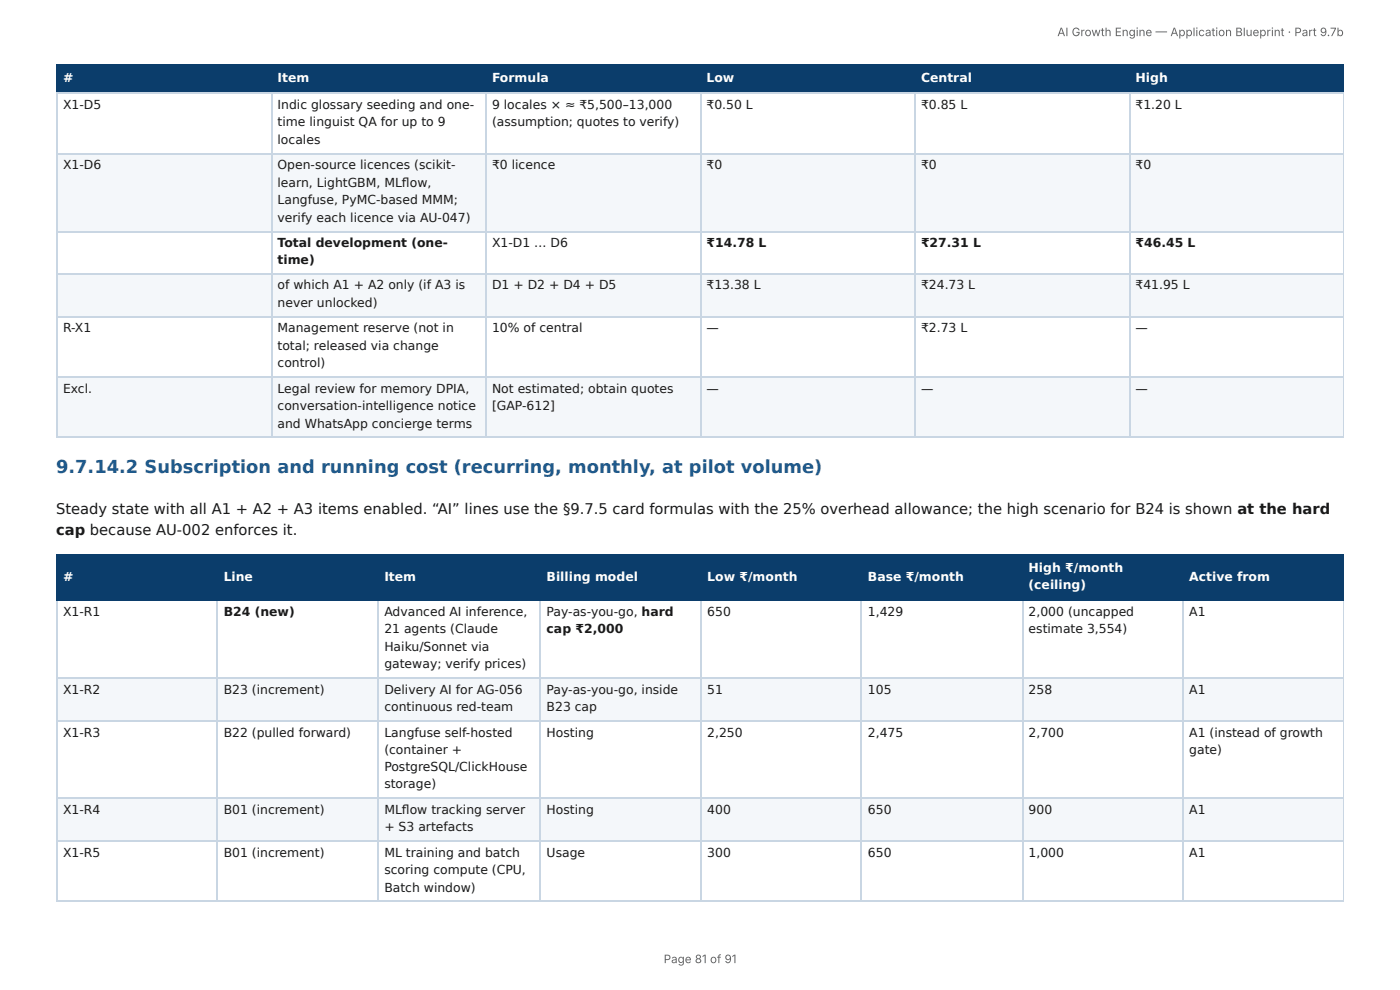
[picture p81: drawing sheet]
<svg xmlns="http://www.w3.org/2000/svg" width="297mm" height="210mm" viewBox="0 0 297 210" stroke-linecap="round" stroke-linejoin="round" font-family="sans-serif">
<defs><g id="words">
<text font-size="3.8" fill="#1f5a8c" x="11.9" y="100.4">9.7.14.2 Subscription and running cost (recurring, monthly, at pilot volume)</text>
<g font-size="3.1" fill="#1a1a1a">
<text x="11.9" y="109.1">Steady state with all A1 + A2 + A3 items enabled. “AI” lines use the §9.7.5 card formulas with the 25% overhead allowance; the high scenario for B24 is shown at the hard</text>
<text x="11.9" y="113.5">cap because AU-002 enforces it.</text>
</g>
<g font-size="2.6" fill="#fff">
<text x="13.4" y="17.5">#</text>
<text x="58.9" y="17.5">Item</text>
<text x="104.5" y="17.5">Formula</text>
<text x="150.1" y="17.5">Low</text>
<text x="195.6" y="17.5">Central</text>
<text x="241.2" y="17.5">High</text>
<text x="13.4" y="123.4">#</text>
<text x="47.5" y="123.4">Line</text>
<text x="81.6" y="123.4">Item</text>
<text x="116.1" y="123.4">Billing model</text>
<text x="150.2" y="123.4">Low ₹/month</text>
<text x="184.3" y="123.4">Base ₹/month</text>
<text x="218.5" y="121.4">High ₹/month</text>
<text x="218.5" y="125.1">(ceiling)</text>
<text x="252.6" y="123.4">Active from</text>
</g>
<g font-size="2.6" fill="#1a1a1a">
<text x="13.4" y="23.1">X1-D5</text>
<text x="58.9" y="23.1">Indic glossary seeding and one-</text>
<text x="104.5" y="23.1">9 locales × ≈ ₹5,500–13,000</text>
<text x="150.1" y="23.1">₹0.50 L</text>
<text x="195.6" y="23.1">₹0.85 L</text>
<text x="241.2" y="23.1">₹1.20 L</text>
<text x="58.9" y="26.8">time linguist QA for up to 9</text>
<text x="104.5" y="26.8">(assumption; quotes to verify)</text>
<text x="13.4" y="36">X1-D6</text>
<text x="58.9" y="30.5">locales</text>
<text x="58.9" y="36">Open-source licences (scikit-</text>
<text x="104.5" y="36">₹0 licence</text>
<text x="150.1" y="36">₹0</text>
<text x="195.6" y="36">₹0</text>
<text x="241.2" y="36">₹0</text>
<text x="58.9" y="39.7">learn, LightGBM, MLfl ow,</text>
<text x="58.9" y="43.4">Langfuse, PyMC-based MMM;</text>
<text x="58.9" y="47.1">verify each licence via AU-047)</text>
<text x="58.9" y="52.5">Total development (one-</text>
<text x="104.5" y="52.5">X1-D1 … D6</text>
<text x="150.1" y="52.5">₹14.78 L</text>
<text x="195.6" y="52.5">₹27.31 L</text>
<text x="241.2" y="52.5">₹46.45 L</text>
<text x="58.9" y="56">time)</text>
<text x="58.9" y="61.4">of which A1 + A2 only (if A3 is</text>
<text x="58.9" y="65.1">never unlocked)</text>
<text x="104.5" y="61.4">D1 + D2 + D4 + D5</text>
<text x="150.1" y="61.4">₹13.38 L</text>
<text x="195.6" y="61.4">₹24.73 L</text>
<text x="241.2" y="61.4">₹41.95 L</text>
<text x="13.4" y="70.6">R-X1</text>
<text x="58.9" y="70.6">Management reserve (not in</text>
<text x="104.5" y="70.6">10% of central</text>
<text x="150.1" y="70.6">—</text>
<text x="195.6" y="70.6">₹2.73 L</text>
<text x="241.2" y="70.6">—</text>
<text x="58.9" y="74.3">total; released via change</text>
<text x="58.9" y="78">control)</text>
<text x="13.4" y="83.4">Excl.</text>
<text x="58.9" y="83.4">Legal review for memory DPIA,</text>
<text x="104.5" y="83.4">Not estimated; obtain quotes</text>
<text x="150.1" y="83.4">—</text>
<text x="195.6" y="83.4">—</text>
<text x="241.2" y="83.4">—</text>
<text x="58.9" y="87.1">conversation-intelligence notice</text>
<text x="104.5" y="87.1">[GAP-612]</text>
<text x="58.9" y="90.8">and WhatsApp concierge terms</text>
<text x="13.4" y="130.8">X1-R1</text>
<text x="47.5" y="130.8">B24 (new)</text>
<text x="81.6" y="130.8">Advanced AI inference,</text>
<text x="116.1" y="130.8">Pay-as-you-go, hard</text>
<text x="150.2" y="130.8">650</text>
<text x="184.3" y="130.8">1,429</text>
<text x="218.5" y="130.8">2,000 (uncapped</text>
<text x="252.6" y="130.8">A1</text>
<text x="81.6" y="134.5">21 agents (Claude</text>
<text x="116.1" y="134.5">cap ₹2,000</text>
<text x="218.5" y="134.5">estimate 3,554)</text>
<text x="81.6" y="138.2">Haiku/Sonnet via</text>
<text x="81.6" y="141.9">gateway; verify prices)</text>
<text x="13.4" y="147.3">X1-R2</text>
<text x="47.5" y="147.3">B23 (increment)</text>
<text x="81.6" y="147.3">Delivery AI for AG-056</text>
<text x="116.1" y="147.3">Pay-as-you-go, inside</text>
<text x="150.2" y="147.3">51</text>
<text x="184.3" y="147.3">105</text>
<text x="218.5" y="147.3">258</text>
<text x="252.6" y="147.3">A1</text>
<text x="81.6" y="151">continuous red-team</text>
<text x="116.1" y="151">B23 cap</text>
<text x="13.4" y="156.5">X1-R3</text>
<text x="47.5" y="156.5">B22 (pulled forward)</text>
<text x="81.6" y="156.5">Langfuse self-hosted</text>
<text x="81.6" y="160.2">(container +</text>
<text x="116.1" y="156.5">Hosting</text>
<text x="150.2" y="156.5">2,250</text>
<text x="184.3" y="156.5">2,475</text>
<text x="218.5" y="156.5">2,700</text>
<text x="252.6" y="156.5">A1 (instead of growth</text>
<text x="252.6" y="160.2">gate)</text>
<text x="81.6" y="163.6">PostgreSQL/ClickHouse</text>
<text x="81.6" y="167.3">storage)</text>
<text x="13.4" y="172.8">X1-R4</text>
<text x="47.5" y="172.8">B01 (increment)</text>
<text x="81.6" y="172.8">MLfl ow tracking server</text>
<text x="116.1" y="172.8">Hosting</text>
<text x="150.2" y="172.8">400</text>
<text x="184.3" y="172.8">650</text>
<text x="218.5" y="172.8">900</text>
<text x="252.6" y="172.8">A1</text>
<text x="81.6" y="176.5">+ S3 artefacts</text>
<text x="13.4" y="181.9">X1-R5</text>
<text x="47.5" y="181.9">B01 (increment)</text>
<text x="81.6" y="181.9">ML training and batch</text>
<text x="81.6" y="185.6">scoring compute (CPU,</text>
<text x="116.1" y="181.9">Usage</text>
<text x="150.2" y="181.9">300</text>
<text x="184.3" y="181.9">650</text>
<text x="218.5" y="181.9">1,000</text>
<text x="252.6" y="181.9">A1</text>
<text x="81.6" y="189.3">Batch window)</text>
</g>
<g font-size="2.5" fill="#666">
<text x="224.6" y="7.7">AI Growth Engine — Application Blueprint · Part 9.7b</text>
<text x="141" y="204.5">Page 81 of 91</text>
</g>
</g></defs>
<g fill="#0b3d6b">
<path d="M12.2 14h45.4v5.7h-45.4z"/>
<path d="M57.6 14h45.7v5.7h-45.7z"/>
<path d="M103.3 14h45.4v5.7h-45.4z"/>
<path d="M148.7 14h45.7v5.7h-45.7z"/>
<path d="M194.4 14h45.4v5.7h-45.4z"/>
<path d="M239.8 14h45.6v5.7h-45.6z"/>
</g>
<g fill="#f4f7fa">
<path d="M12.2 32.5h45.4v16.6h-45.4z"/>
<path d="M57.6 32.5h45.7v16.6h-45.7z"/>
<path d="M103.3 32.5h45.4v16.6h-45.4z"/>
<path d="M148.7 32.5h45.7v16.6h-45.7z"/>
<path d="M194.4 32.5h45.4v16.6h-45.4z"/>
<path d="M239.8 32.5h45.6v16.6h-45.6z"/>
<path d="M12.2 58.2h45.4v9.1h-45.4z"/>
<path d="M57.6 58.2h45.7v9.1h-45.7z"/>
<path d="M103.3 58.2h45.4v9.1h-45.4z"/>
<path d="M148.7 58.2h45.7v9.1h-45.7z"/>
<path d="M194.4 58.2h45.4v9.1h-45.4z"/>
<path d="M239.8 58.2h45.6v9.1h-45.6z"/>
<path d="M12.2 80.2h45.4v12.6h-45.4z"/>
<path d="M57.6 80.2h45.7v12.6h-45.7z"/>
<path d="M103.3 80.2h45.4v12.6h-45.4z"/>
<path d="M148.7 80.2h45.7v12.6h-45.7z"/>
<path d="M194.4 80.2h45.4v12.6h-45.4z"/>
<path d="M239.8 80.2h45.6v12.6h-45.6z"/>
</g>
<path d="M11.9 13.9h273.5M11.9 19.8h273.5M12 13.8v6.1M57.7 13.8v6.1M103.1 13.8v6.1M148.8 13.8v6.1M194.3 13.8v6.1M239.9 13.8v6.1" fill="none" stroke="#0b3d6b" stroke-width=".25"/>
<path d="M285.3 13.8v6.1" fill="none" stroke="#0b3d6b" stroke-width=".21"/>
<g fill="none" stroke="#c9d6e3" stroke-width=".25">
<path d="M11.9 19.8h273.5M12 19.9v73.1M57.7 19.9v73.1M103.1 19.9v73.1M148.8 19.9v73.1M194.3 19.9v73.1M239.9 19.9v73.1M11.9 32.6h273.5M11.9 49.2h273.5M11.9 58.1h273.5M11.9 67.2h273.5M11.9 80.1h273.5"/>
<path d="M11.9 92.9h273.5"/>
</g>
<path d="M285.3 19.9v73.1" fill="none" stroke="#c9d6e3" stroke-width=".21"/>
<g fill="#0b3d6b">
<path d="M12.2 118h34v9.3h-34z"/>
<path d="M46.2 118h34.1v9.3h-34.1z"/>
<path d="M80.3 118h34.3v9.3h-34.3z"/>
<path d="M114.6 118h34.4v9.3h-34.4z"/>
<path d="M149 118h34v9.3h-34z"/>
<path d="M183 118h34.1v9.3h-34.1z"/>
<path d="M217.1 118h34.1v9.3h-34.1z"/>
<path d="M251.2 118h34.2v9.3h-34.2z"/>
</g>
<g fill="#f4f7fa">
<path d="M12.2 143.9h34v9.1h-34z"/>
<path d="M46.2 143.9h34.1v9.1h-34.1z"/>
<path d="M80.3 143.9h34.3v9.1h-34.3z"/>
<path d="M114.6 143.9h34.4v9.1h-34.4z"/>
<path d="M149 143.9h34v9.1h-34z"/>
<path d="M183 143.9h34.1v9.1h-34.1z"/>
<path d="M217.1 143.9h34.1v9.1h-34.1z"/>
<path d="M251.2 143.9h34.2v9.1h-34.2z"/>
<path d="M12.2 169.6h34v9.1h-34z"/>
<path d="M46.2 169.6h34.1v9.1h-34.1z"/>
<path d="M80.3 169.6h34.3v9.1h-34.3z"/>
<path d="M114.6 169.6h34.4v9.1h-34.4z"/>
<path d="M149 169.6h34v9.1h-34z"/>
<path d="M183 169.6h34.1v9.1h-34.1z"/>
<path d="M217.1 169.6h34.1v9.1h-34.1z"/>
<path d="M251.2 169.6h34.2v9.1h-34.2z"/>
</g>
<path d="M11.9 117.8h273.5M12 117.7v9.9M46.1 117.7v9.9M80.2 117.7v9.9M114.8 117.7v9.9M148.8 117.7v9.9M182.9 117.7v9.9M217.2 117.7v9.9M251.3 117.7v9.9M11.9 127.5h273.5" fill="none" stroke="#0b3d6b" stroke-width=".25"/>
<path d="M285.3 117.7v9.9" fill="none" stroke="#0b3d6b" stroke-width=".21"/>
<g fill="none" stroke="#c9d6e3" stroke-width=".25">
<path d="M12 127.6v63.9M46.1 127.6v63.9M80.2 127.6v63.9M114.8 127.6v63.9M148.8 127.6v63.9M182.9 127.6v63.9M217.2 127.6v63.9M251.3 127.6v63.9M11.9 144h273.5M11.9 153.1h273.5M11.9 169.4h273.5M11.9 178.6h273.5"/>
<path d="M11.9 191.4h273.5"/>
</g>
<path d="M285.3 127.6v63.9" fill="none" stroke="#c9d6e3" stroke-width=".21"/>
<use href="#words"/>
</svg>
